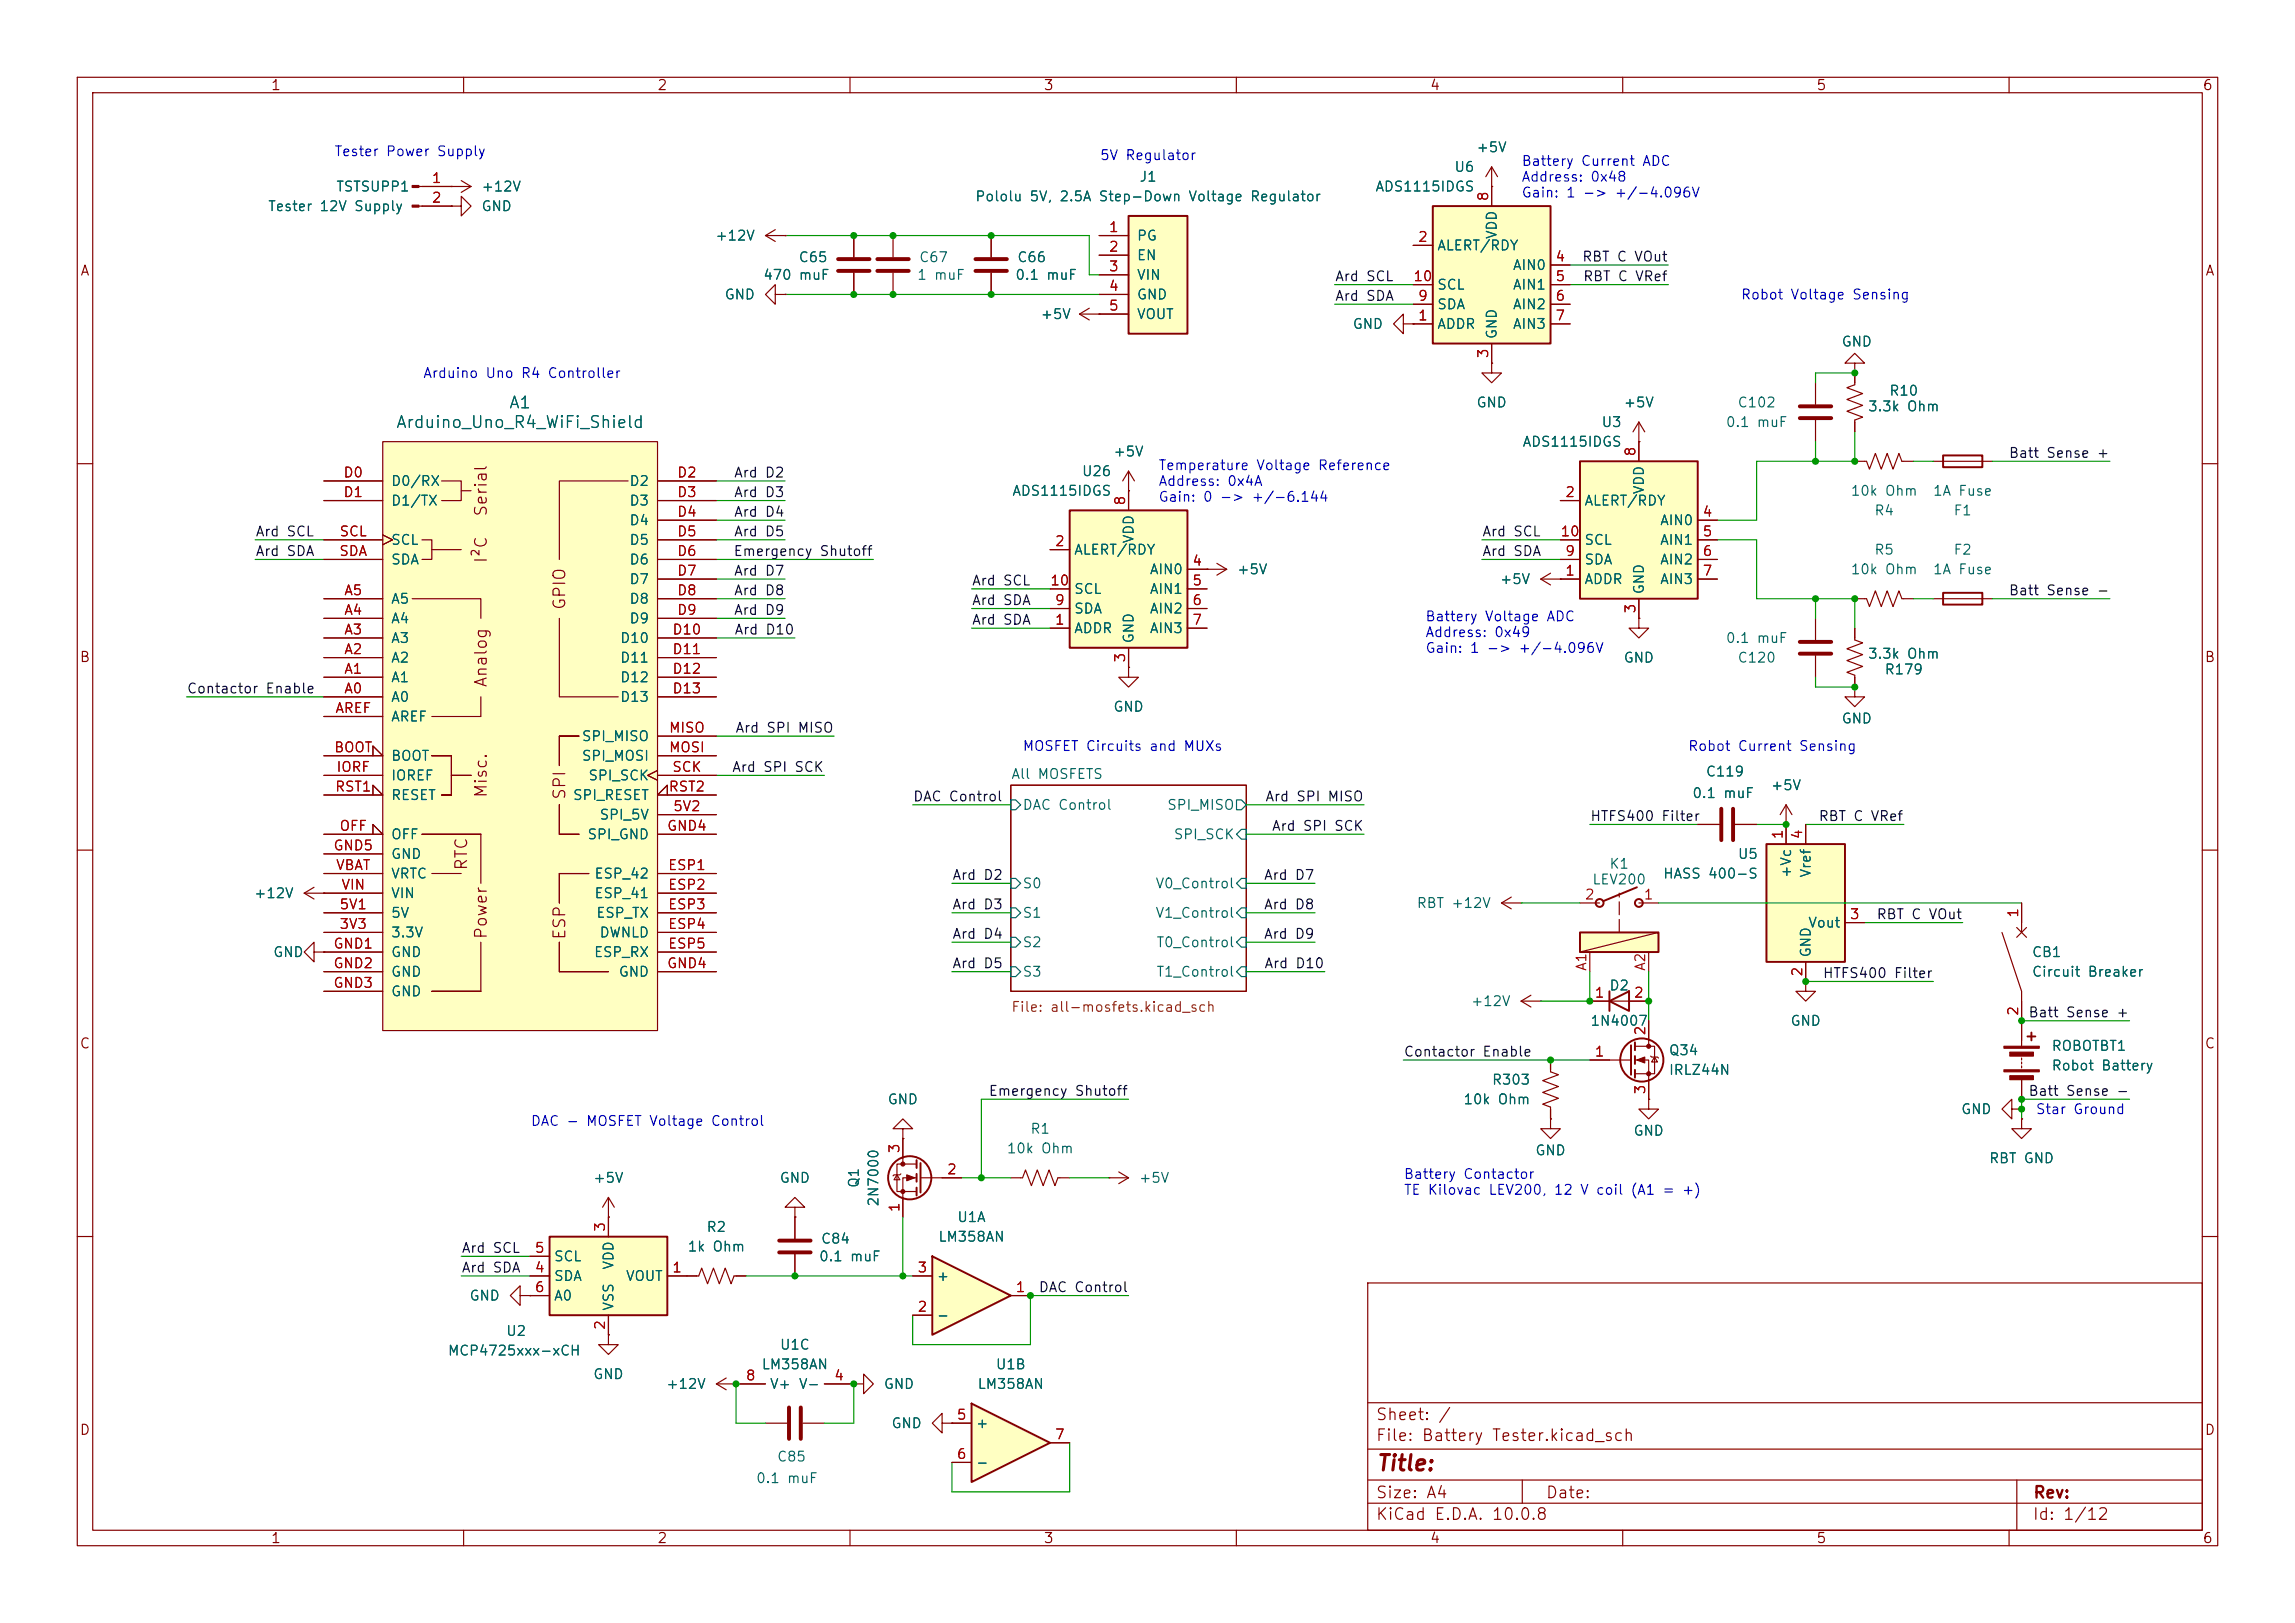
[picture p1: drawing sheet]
<svg xmlns="http://www.w3.org/2000/svg" width="297mm" height="210mm" viewBox="0 0 297 210" stroke-linecap="round" stroke-linejoin="round" font-family="sans-serif">
<defs><g id="words">
<text font-size="2" fill="#840000" x="178" y="190.8">Title:</text>
<g font-size="1.5" fill="#006464">
<text x="65.8" y="53.2">A1</text>
<text x="51.2" y="55.8">Arduino_Uno_R4_WiFi_Shield</text>
</g>
<g font-size="1.5" fill="#840000">
<text x="63.4" y="67" transform="rotate(-90 63.4 67)">Serial</text>
<text x="63.4" y="73" transform="rotate(-90 63.4 73)">I²C</text>
<text x="73.5" y="79" transform="rotate(-90 73.5 79)">GPIO</text>
<text x="63.4" y="89.1" transform="rotate(-90 63.4 89.1)">Analog</text>
<text x="63.4" y="103.3" transform="rotate(-90 63.4 103.3)">Misc.</text>
<text x="73.5" y="103.6" transform="rotate(-90 73.5 103.6)">SPI</text>
<text x="60.8" y="112.7" transform="rotate(-90 60.8 112.7)">RTC</text>
<text x="63.4" y="121.6" transform="rotate(-90 63.4 121.6)">Power</text>
<text x="73.5" y="121.7" transform="rotate(-90 73.5 121.7)">ESP</text>
<text x="178" y="184.1">Sheet: /</text>
<text x="178" y="186.8">File: Battery Tester.kicad_sch</text>
<text x="178" y="197">KiCad E.D.A. 10.0.8</text>
<text x="178" y="194.2">Size: A4</text>
<text x="200" y="194.2">Date:</text>
<text x="263" y="197">Id: 1/12</text>
<text x="263" y="194.2">Rev:</text>
</g>
<g font-size="1.3" fill="#840000">
<text x="35" y="12">1</text>
<text x="85" y="12">2</text>
<text x="135" y="12">3</text>
<text x="185" y="12">4</text>
<text x="235" y="12">5</text>
<text x="285" y="12">6</text>
<text x="10.3" y="36">A</text>
<text x="285.3" y="36">A</text>
<text x="10.2" y="86">B</text>
<text x="285.2" y="86">B</text>
<text x="10.2" y="136">C</text>
<text x="285.2" y="136">C</text>
<text x="10.2" y="186">D</text>
<text x="285.2" y="186">D</text>
<text x="35" y="200">1</text>
<text x="85" y="200">2</text>
<text x="135" y="200">3</text>
<text x="185" y="200">4</text>
<text x="235" y="200">5</text>
<text x="285" y="200">6</text>
</g>
<g font-size="1.3" fill="#0000c2">
<text x="43.2" y="20.5">Tester Power Supply</text>
<text x="142.3" y="21">5V Regulator</text>
<text x="196.8" y="21.8">Battery Current ADC</text>
<text x="196.8" y="23.8">Address: 0x48</text>
<text x="196.8" y="25.9">Gain: 1 -&gt; +/-4.096V</text>
<text x="225.2" y="39.1">Robot Voltage Sensing</text>
<text x="54.7" y="49.2">Arduino Uno R4 Controller</text>
<text x="149.8" y="61.2">Temperature Voltage Reference</text>
<text x="149.8" y="63.2">Address: 0x4A</text>
<text x="149.8" y="65.2">Gain: 0 -&gt; +/-6.144</text>
<text x="184.4" y="80.7">Battery Voltage ADC</text>
<text x="184.4" y="82.8">Address: 0x49</text>
<text x="184.4" y="84.8">Gain: 1 -&gt; +/-4.096V</text>
<text x="132.2" y="97.5">MOSFET Circuits and MUXs</text>
<text x="218.4" y="97.5">Robot Current Sensing</text>
<text x="68.6" y="146">DAC - MOSFET Voltage Control</text>
<text x="263.4" y="144.5">Star Ground</text>
<text x="181.6" y="152.9">Battery Contactor</text>
<text x="181.6" y="154.9">TE Kilovac LEV200, 12 V coil (A1 = +)</text>
</g>
<g font-size="1.3" fill="#a90000">
<text x="55.8" y="24">1</text>
<text x="55.8" y="26.5">2</text>
<text x="192.9" y="26.1" transform="rotate(-90 192.9 26.1)">8</text>
<text x="143.4" y="30.3">1</text>
<text x="143.4" y="32.9">2</text>
<text x="143.4" y="35.4">3</text>
<text x="183.4" y="31.6">2</text>
<text x="201.2" y="34.2">4</text>
<text x="143.4" y="38">4</text>
<text x="143.4" y="40.5">5</text>
<text x="182.8" y="36.7">10</text>
<text x="183.4" y="41.8">1</text>
<text x="183.4" y="39.2">9</text>
<text x="201.2" y="36.7">5</text>
<text x="201.2" y="39.2">6</text>
<text x="201.2" y="41.8">7</text>
<text x="192.9" y="46.5" transform="rotate(-90 192.9 46.5)">3</text>
<text x="212" y="59.2" transform="rotate(-90 212 59.2)">8</text>
<text x="44.4" y="62.1">D0</text>
<text x="44.4" y="64.6">D1</text>
<text x="87.5" y="62.1">D2</text>
<text x="87.5" y="64.6">D3</text>
<text x="145.9" y="65.5" transform="rotate(-90 145.9 65.5)">8</text>
<text x="202.5" y="64.6">2</text>
<text x="43.8" y="69.7">SCL</text>
<text x="87.5" y="67.2">D4</text>
<text x="87.5" y="69.7">D5</text>
<text x="136.4" y="71">2</text>
<text x="201.9" y="69.7">10</text>
<text x="220.2" y="67.2">4</text>
<text x="220.2" y="69.7">5</text>
<text x="43.8" y="72.3">SDA</text>
<text x="44.4" y="77.3">A5</text>
<text x="87.5" y="72.3">D6</text>
<text x="87.5" y="74.8">D7</text>
<text x="87.5" y="77.3">D8</text>
<text x="135.8" y="76.1">10</text>
<text x="154.2" y="73.5">4</text>
<text x="154.2" y="76.1">5</text>
<text x="202.5" y="74.8">1</text>
<text x="202.5" y="72.3">9</text>
<text x="220.2" y="72.3">6</text>
<text x="220.2" y="74.8">7</text>
<text x="44.4" y="82.4">A3</text>
<text x="44.4" y="79.9">A4</text>
<text x="86.9" y="82.4">D10</text>
<text x="87.5" y="79.9">D9</text>
<text x="136.4" y="81.1">1</text>
<text x="136.4" y="78.6">9</text>
<text x="154.2" y="78.6">6</text>
<text x="154.2" y="81.1">7</text>
<text x="212" y="79.5" transform="rotate(-90 212 79.5)">3</text>
<text x="44.4" y="87.5">A1</text>
<text x="44.4" y="85">A2</text>
<text x="86.9" y="85">D11</text>
<text x="86.9" y="87.5">D12</text>
<text x="145.9" y="85.8" transform="rotate(-90 145.9 85.8)">3</text>
<text x="43.3" y="92.6">AREF</text>
<text x="44.4" y="90">A0</text>
<text x="86.5" y="95.1">MISO</text>
<text x="86.9" y="90">D13</text>
<text x="43.1" y="97.7">BOOT</text>
<text x="43.4" y="100.2">IORF</text>
<text x="86.5" y="97.7">MOSI</text>
<text x="86.9" y="100.2">SCK</text>
<text x="43.3" y="102.7">RST1</text>
<text x="43.8" y="107.8">OFF</text>
<text x="86.2" y="107.8">GND4</text>
<text x="86.4" y="102.7">RST2</text>
<text x="87" y="105.3">5V2</text>
<text x="43.1" y="110.4">GND5</text>
<text x="43.4" y="112.9">VBAT</text>
<text x="86.4" y="112.9">ESP1</text>
<text x="231" y="108.7" transform="rotate(-90 231 108.7)">1</text>
<text x="233.5" y="108.7" transform="rotate(-90 233.5 108.7)">4</text>
<text x="43.8" y="118">5V1</text>
<text x="44.1" y="115.4">VIN</text>
<text x="86.4" y="115.4">ESP2</text>
<text x="86.4" y="118">ESP3</text>
<text x="205" y="116.7">2</text>
<text x="212.6" y="116.7">1</text>
<text x="239.3" y="119.2">3</text>
<text x="261.5" y="118.8" transform="rotate(-90 261.5 118.8)">1</text>
<text x="43.1" y="123.1">GND1</text>
<text x="43.1" y="125.6">GND2</text>
<text x="43.8" y="120.5">3V3</text>
<text x="86.2" y="125.6">GND4</text>
<text x="86.4" y="120.5">ESP4</text>
<text x="86.4" y="123.1">ESP5</text>
<text x="205.6" y="125.7" transform="rotate(-90 205.6 125.7)">A1</text>
<text x="213.2" y="125.7" transform="rotate(-90 213.2 125.7)">A2</text>
<text x="43.1" y="128.1">GND3</text>
<text x="206.3" y="129.4">1</text>
<text x="211.4" y="129.4">2</text>
<text x="233.5" y="126.5" transform="rotate(-90 233.5 126.5)">2</text>
<text x="261.5" y="131.5" transform="rotate(-90 261.5 131.5)">2</text>
<text x="206.3" y="137">1</text>
<text x="213.2" y="134.1" transform="rotate(-90 213.2 134.1)">2</text>
<text x="213.2" y="141.7" transform="rotate(-90 213.2 141.7)">3</text>
<text x="116.7" y="149.3" transform="rotate(-90 116.7 149.3)">3</text>
<text x="122.5" y="152.3">2</text>
<text x="78.6" y="159.5" transform="rotate(-90 78.6 159.5)">3</text>
<text x="116.7" y="156.9" transform="rotate(-90 116.7 156.9)">1</text>
<text x="69.1" y="165">4</text>
<text x="69.1" y="162.4">5</text>
<text x="69.1" y="167.5">6</text>
<text x="86.9" y="165">1</text>
<text x="118.6" y="165">3</text>
<text x="131.3" y="167.5">1</text>
<text x="78.6" y="172.2" transform="rotate(-90 78.6 172.2)">2</text>
<text x="118.6" y="170">2</text>
<text x="96.4" y="178.9">8</text>
<text x="107.9" y="178.9">4</text>
<text x="123.7" y="184">5</text>
<text x="123.7" y="189.1">6</text>
<text x="136.4" y="186.6">7</text>
</g>
<g font-size="1.3" fill="#006464">
<text x="147.4" y="23.8">J1</text>
<text x="188.1" y="22.6">U6</text>
<text x="191" y="20">+5V</text>
<text x="34.6" y="27.6">Tester 12V Supply</text>
<text x="43.4" y="25.1">TSTSUPP1</text>
<text x="62.2" y="27.6">GND</text>
<text x="62.2" y="25.1">+12V</text>
<text x="126.1" y="26.4">Pololu 5V, 2.5A Step-Down Voltage Regulator</text>
<text x="177.9" y="25.1">ADS1115IDGS</text>
<text x="92.5" y="31.4">+12V</text>
<text x="103.3" y="34.2">C65</text>
<text x="118.9" y="34.2">C67</text>
<text x="131.6" y="34.2">C66</text>
<text x="147" y="31.4">PG</text>
<text x="147" y="34">EN</text>
<text x="185.9" y="32.7">ALERT/RDY</text>
<text x="194" y="31" transform="rotate(-90 194 31)">VDD</text>
<text x="195.7" y="35.3">AIN0</text>
<text x="93.7" y="39.1">GND</text>
<text x="98.7" y="36.5">470 muF</text>
<text x="118.6" y="36.5">1 muF</text>
<text x="131.3" y="36.5">0.1 muF</text>
<text x="134.6" y="41.6">+5V</text>
<text x="147" y="36.5">VIN</text>
<text x="147" y="39.1">GND</text>
<text x="147" y="41.6">VOUT</text>
<text x="185.9" y="40.3">SDA</text>
<text x="185.9" y="37.8">SCL</text>
<text x="195.7" y="37.8">AIN1</text>
<text x="195.7" y="40.3">AIN2</text>
<text x="175" y="42.9">GND</text>
<text x="185.9" y="42.9">ADDR</text>
<text x="194" y="44" transform="rotate(-90 194 44)">GND</text>
<text x="195.7" y="42.9">AIN3</text>
<text x="238.2" y="45.2">GND</text>
<text x="191" y="53">GND</text>
<text x="210" y="53">+5V</text>
<text x="224.8" y="53">C102</text>
<text x="241.7" y="53.5">3.3k Ohm</text>
<text x="244.4" y="51.5">R10</text>
<text x="144" y="59.4">+5V</text>
<text x="196.9" y="58.1">ADS1115IDGS</text>
<text x="207.2" y="55.6">U3</text>
<text x="223.3" y="55.6">0.1 muF</text>
<text x="50.5" y="63.2">D0/RX</text>
<text x="50.5" y="65.7">D1/TX</text>
<text x="81.4" y="63.2">D2</text>
<text x="81.4" y="65.7">D3</text>
<text x="130.9" y="64.5">ADS1115IDGS</text>
<text x="139.9" y="61.9">U26</text>
<text x="205" y="65.7">ALERT/RDY</text>
<text x="213.1" y="64.1" transform="rotate(-90 213.1 64.1)">VDD</text>
<text x="239.4" y="64.5">10k Ohm</text>
<text x="250.1" y="64.5">1A Fuse</text>
<text x="50.5" y="70.8">SCL</text>
<text x="81.4" y="68.3">D4</text>
<text x="81.4" y="70.8">D5</text>
<text x="147" y="70.4" transform="rotate(-90 147 70.4)">VDD</text>
<text x="205" y="70.8">SCL</text>
<text x="214.7" y="68.3">AIN0</text>
<text x="214.7" y="70.8">AIN1</text>
<text x="242.5" y="67">R4</text>
<text x="252.7" y="67">F1</text>
<text x="50.5" y="73.4">SDA</text>
<text x="81.4" y="73.4">D6</text>
<text x="81.4" y="75.9">D7</text>
<text x="138.9" y="72.1">ALERT/RDY</text>
<text x="138.9" y="77.2">SCL</text>
<text x="148.7" y="74.6">AIN0</text>
<text x="148.7" y="77.2">AIN1</text>
<text x="160" y="74.6">+5V</text>
<text x="194" y="75.9">+5V</text>
<text x="205" y="75.9">ADDR</text>
<text x="205" y="73.4">SDA</text>
<text x="213.1" y="77" transform="rotate(-90 213.1 77)">GND</text>
<text x="214.7" y="73.4">AIN2</text>
<text x="214.7" y="75.9">AIN3</text>
<text x="239.4" y="74.6">10k Ohm</text>
<text x="242.5" y="72.1">R5</text>
<text x="250.1" y="74.6">1A Fuse</text>
<text x="252.7" y="72.1">F2</text>
<text x="50.5" y="83.5">A3</text>
<text x="50.5" y="81">A4</text>
<text x="50.5" y="78.4">A5</text>
<text x="80.2" y="83.5">D10</text>
<text x="81.4" y="78.4">D8</text>
<text x="81.4" y="81">D9</text>
<text x="138.9" y="82.2">ADDR</text>
<text x="138.9" y="79.7">SDA</text>
<text x="147" y="83.3" transform="rotate(-90 147 83.3)">GND</text>
<text x="148.7" y="79.7">AIN2</text>
<text x="148.7" y="82.2">AIN3</text>
<text x="223.3" y="83.5">0.1 muF</text>
<text x="50.5" y="88.6">A1</text>
<text x="50.5" y="86.1">A2</text>
<text x="80.2" y="86.1">D11</text>
<text x="80.2" y="88.6">D12</text>
<text x="210" y="86.1">GND</text>
<text x="224.8" y="86.1">C120</text>
<text x="241.7" y="85.5">3.3k Ohm</text>
<text x="243.8" y="87.6">R179</text>
<text x="50.5" y="91.1">A0</text>
<text x="50.5" y="93.7">AREF</text>
<text x="80.2" y="91.1">D13</text>
<text x="144" y="92.4">GND</text>
<text x="238.2" y="93.9">GND</text>
<text x="50.5" y="98.8">BOOT</text>
<text x="50.5" y="101.3">IOREF</text>
<text x="75.2" y="96.2">SPI_MISO</text>
<text x="75.2" y="98.8">SPI_MOSI</text>
<text x="76" y="101.3">SPI_SCK</text>
<text x="130.8" y="101.1">All MOSFETS</text>
<text x="220.7" y="100.8">C119</text>
<text x="50.5" y="103.8">RESET</text>
<text x="74" y="103.8">SPI_RESET</text>
<text x="77.5" y="106.4">SPI_5V</text>
<text x="132.2" y="105.1">DAC Control</text>
<text x="151" y="105.1">SPI_MISO</text>
<text x="218.9" y="103.6">0.1 muF</text>
<text x="229.1" y="102.6">+5V</text>
<text x="50.5" y="111.5">GND</text>
<text x="50.5" y="108.9">OFF</text>
<text x="50.5" y="114">VRTC</text>
<text x="75.9" y="108.9">SPI_GND</text>
<text x="76.8" y="114">ESP_42</text>
<text x="151.8" y="108.9">SPI_SCK</text>
<text x="208.2" y="112.7">K1</text>
<text x="215.1" y="114">HASS 400-S</text>
<text x="224.8" y="111.5">U5</text>
<text x="232.1" y="113.7" transform="rotate(-90 232.1 113.7)">+Vc</text>
<text x="234.6" y="113.6" transform="rotate(-90 234.6 113.6)">Vref</text>
<text x="32.8" y="116.5">+12V</text>
<text x="50.5" y="119.1">5V</text>
<text x="50.5" y="116.5">VIN</text>
<text x="76.8" y="116.5">ESP_41</text>
<text x="77.1" y="119.1">ESP_TX</text>
<text x="132.2" y="115.3">S0</text>
<text x="132.2" y="119.1">S1</text>
<text x="149.4" y="115.3">V0_Control</text>
<text x="149.4" y="119.1">V1_Control</text>
<text x="183.2" y="117.8">RBT +12V</text>
<text x="206" y="114.8">LEV200</text>
<text x="35.3" y="124.2">GND</text>
<text x="50.5" y="121.6">3.3V</text>
<text x="50.5" y="124.2">GND</text>
<text x="76.8" y="124.2">ESP_RX</text>
<text x="77.5" y="121.6">DWNLD</text>
<text x="132.2" y="122.9">S2</text>
<text x="149.6" y="122.9">T0_Control</text>
<text x="233.9" y="120.3">Vout</text>
<text x="234.6" y="124" transform="rotate(-90 234.6 124)">GND</text>
<text x="262.9" y="124.2">CB1</text>
<text x="50.5" y="126.7">GND</text>
<text x="50.5" y="129.2">GND</text>
<text x="80" y="126.7">GND</text>
<text x="132.2" y="126.7">S3</text>
<text x="149.6" y="126.7">T1_Control</text>
<text x="190.3" y="130.5">+12V</text>
<text x="208.2" y="128.5">D2</text>
<text x="262.9" y="126.7">Circuit Breaker</text>
<text x="205.7" y="133">1N4007</text>
<text x="215.9" y="136.9">Q34</text>
<text x="231.6" y="133">GND</text>
<text x="265.4" y="136.3">ROBOTBT1</text>
<text x="114.8" y="143.2">GND</text>
<text x="189.3" y="143.2">10k Ohm</text>
<text x="193" y="140.7">R303</text>
<text x="215.9" y="139.4">IRLZ44N</text>
<text x="265.4" y="138.8">Robot Battery</text>
<text x="130.2" y="149.6">10k Ohm</text>
<text x="133.3" y="147">R1</text>
<text x="198.6" y="149.8">GND</text>
<text x="211.3" y="147.3">GND</text>
<text x="253.7" y="144.5">GND</text>
<text x="76.7" y="153.4">+5V</text>
<text x="100.8" y="153.4">GND</text>
<text x="111.5" y="153.8" transform="rotate(-90 111.5 153.8)">Q1</text>
<text x="147.3" y="153.4">+5V</text>
<text x="257.3" y="150.8">RBT GND</text>
<text x="91.3" y="159.7">R2</text>
<text x="106.2" y="161.2">C84</text>
<text x="114" y="156.2" transform="rotate(-90 114 156.2)">2N7000</text>
<text x="121.3" y="161">LM358AN</text>
<text x="123.8" y="158.4">U1A</text>
<text x="71.6" y="166.1">SDA</text>
<text x="71.6" y="163.5">SCL</text>
<text x="79.7" y="164.4" transform="rotate(-90 79.7 164.4)">VDD</text>
<text x="80.9" y="166.1">VOUT</text>
<text x="88.9" y="162.3">1k Ohm</text>
<text x="105.9" y="163.5">0.1 muF</text>
<text x="121.1" y="166.1">+</text>
<text x="60.7" y="168.6">GND</text>
<text x="65.4" y="173.2">U2</text>
<text x="71.6" y="168.6">A0</text>
<text x="79.7" y="169.7" transform="rotate(-90 79.7 169.7)">VSS</text>
<text x="121.1" y="171.1">-</text>
<text x="57.9" y="175.7">MCP4725xxx-xCH</text>
<text x="76.7" y="178.8">GND</text>
<text x="98.5" y="177.5">LM358AN</text>
<text x="100.8" y="175">U1C</text>
<text x="128.8" y="177.5">U1B</text>
<text x="86.1" y="180">+12V</text>
<text x="99.5" y="180">V+ V-</text>
<text x="114.3" y="180">GND</text>
<text x="115.3" y="185.1">GND</text>
<text x="126.2" y="185.1">+</text>
<text x="126.4" y="180">LM358AN</text>
<text x="100.5" y="189.4">C85</text>
<text x="126.2" y="190.2">-</text>
<text x="97.8" y="192.2">0.1 muF</text>
</g>
<g font-size="1.3" fill="#0f0f0f">
<text x="204.7" y="34.2">RBT C VOut</text>
<text x="172.7" y="39.2">Ard SDA</text>
<text x="172.7" y="36.7">Ard SCL</text>
<text x="204.8" y="36.7">RBT C VRef</text>
<text x="259.9" y="59.6">Batt Sense +</text>
<text x="94.9" y="62.1">Ard D2</text>
<text x="94.9" y="64.6">Ard D3</text>
<text x="33" y="69.7">Ard SCL</text>
<text x="94.9" y="69.7">Ard D5</text>
<text x="94.9" y="67.2">Ard D4</text>
<text x="191.7" y="69.7">Ard SCL</text>
<text x="33" y="72.3">Ard SDA</text>
<text x="94.8" y="72.3">Emergency Shutoff</text>
<text x="94.9" y="74.8">Ard D7</text>
<text x="94.9" y="77.3">Ard D8</text>
<text x="125.7" y="76.1">Ard SCL</text>
<text x="191.7" y="72.3">Ard SDA</text>
<text x="259.9" y="77.3">Batt Sense -</text>
<text x="94.9" y="79.9">Ard D9</text>
<text x="95" y="82.4">Ard D10</text>
<text x="125.7" y="78.6">Ard SDA</text>
<text x="125.7" y="81.2">Ard SDA</text>
<text x="24.1" y="90">Contactor Enable</text>
<text x="95.1" y="95.1">Ard SPI MISO</text>
<text x="94.7" y="100.2">Ard SPI SCK</text>
<text x="118.1" y="104">DAC Control</text>
<text x="163.7" y="104">Ard SPI MISO</text>
<text x="164.5" y="107.8">Ard SPI SCK</text>
<text x="205.7" y="106.6">HTFS400 Filter</text>
<text x="235.3" y="106.6">RBT C VRef</text>
<text x="123.2" y="118">Ard D3</text>
<text x="123.2" y="114.2">Ard D2</text>
<text x="163.5" y="118">Ard D8</text>
<text x="163.5" y="114.2">Ard D7</text>
<text x="242.8" y="119.3">RBT C VOut</text>
<text x="123.2" y="121.8">Ard D4</text>
<text x="123.2" y="125.6">Ard D5</text>
<text x="163.5" y="121.8">Ard D9</text>
<text x="163.5" y="125.6">Ard D10</text>
<text x="235.8" y="126.9">HTFS400 Filter</text>
<text x="262.4" y="132">Batt Sense +</text>
<text x="181.6" y="137">Contactor Enable</text>
<text x="127.9" y="142.1">Emergency Shutoff</text>
<text x="262.4" y="142.1">Batt Sense -</text>
<text x="59.7" y="165">Ard SDA</text>
<text x="59.7" y="162.4">Ard SCL</text>
<text x="134.3" y="167.5">DAC Control</text>
</g>
<text font-size="1.3" fill="#725600" x="130.8" y="131.2">File: all-mosfets.kicad_sch</text>
</g></defs>
<g fill="none" stroke="#840000" stroke-width=".15">
<path d="M10 10h277v190h-277zM12 12h273v186h-273zM60 10v2M110 10v2M160 10v2M210 10v2M260 10v2M193 47v1.3h1.3l-1.3 1.2-1.2-1.2h1.2M193 47h.1M212.1 57.2h.1M212.1 54.6l-.8 1.3M212.1 54.6l.8 1.3"/>
<path d="M212.1 54.6v2.6M10 60h2M285 60h2M146 86.4v1.2h1.3l-1.3 1.3-1.2-1.3h1.2M146 86.4h.1M212.1 80v1.3h1.3l-1.3 1.3-1.3-1.3h1.3M212.1 80h.1M10 110h2M130.8 101.6h30.5v26.7h-30.5zM285 110h2M10 160h2M67.3 167.6v-1.2l-1.3 1.2 1.3 1.3v-1.3h1.3"/>
<path d="M68.6 167.6h.1M177 166h108v32h-108zM285 160h2M60 198v2M110 198v2M160 198v2M177 194.5h108M177 191.5h108M177 187.5h108M177 181.5h108M197 191.5v3M210 198v2"/>
<path d="M260 198v2M261 191.5v6.5"/>
</g>
<path d="M130.8 103.5h.6l.7 .6-.7 .7h-.6zM130.8 113.7h.6l.7 .6-.7 .6h-.6zM130.8 117.5h.6l.7 .6-.7 .6h-.6zM160 103.5h.7l.6 .6-.6 .7h-.7zM160.7 107.3h.6v1.3h-.6l-.7-.6zM160.7 113.7h.6v1.2h-.6l-.7-.6zM160.7 117.5h.6v1.2h-.6l-.7-.6zM130.8 121.3h.6l.7 .6-.7 .7h-.6zM130.8 125.1h.6l.7 .6-.7 .7h-.6zM160.7 121.3h.6v1.3h-.6l-.7-.7zM160.7 125.1h.6v1.3h-.6l-.7-.7z" fill="none" stroke="#006464" stroke-width=".15"/>
<path d="M185.4 26.7h15.3v17.8h-15.3z" fill="#ffffc2"/>
<path d="M185.4 26.7h15.3v17.8h-15.3z" fill="none" stroke="#840000" stroke-width=".25"/>
<path d="M182.9 31.8h2.5M182.9 36.8h2.5M182.9 39.4h2.5M193 24.1v2.6M200.7 34.3h2.5M200.7 36.8h2.5M200.7 39.4h2.5M182.9 41.9h2.5M193 44.5v2.5M200.7 41.9h2.5" fill="none" stroke="#840000" stroke-width=".15"/>
<path d="M204.5 59.7h15.2v17.8h-15.2z" fill="#ffffc2"/>
<path d="M204.5 59.7h15.2v17.8h-15.2z" fill="none" stroke="#840000" stroke-width=".25"/>
<g fill="none" stroke="#840000" stroke-width=".15">
<path d="M212.1 57.2v2.5M199.4 74.9h5.1M199.4 74.9l1.3 .8M200.7 74.2l-1.3 .7M201.9 74.9h.1M201.9 64.8h2.6M201.9 69.9h2.6M201.9 72.4h2.6M212.1 77.5v2.5M219.7 74.9h2.5M219.7 67.3h2.5M219.7 69.9h2.5"/>
<path d="M219.7 72.4h2.5M110.5 179.1h1.3v-1.3l1.2 1.3-1.2 1.2v-1.2M110.5 179.1h.1M121.9 184.2v-1.3l-1.3 1.3 1.3 1.2v-1.2h1.3M123.2 184.2h.1"/>
</g>
<path d="M125.7 181.6l10.2 5.1-10.2 5.1z" fill="#ffffc2"/>
<path d="M125.7 181.6l10.2 5.1-10.2 5.1z" fill="none" stroke="#840000" stroke-width=".25"/>
<g fill="none" stroke="#840000" stroke-width=".15">
<path d="M54.2 24.1h6.8M54.2 26.7h4.2M58.4 26.7h1.3v-1.3l1.3 1.3-1.3 1.2v-1.2M58.4 26.7h.1M58.4 24.1h.1M59.7 23.4l1.3 .7M61 24.1l-1.3 .8M99.1 30.5l1.2 .7M99.1 30.5h2.5M100.3 38.1v-1.3l-1.2 1.3 1.2 1.3v-1.3h1.3M100.3 29.7l-1.2 .8M101.6 38.1h.1"/>
<path d="M101.6 30.5h.1M110.5 30.5v2.8M110.5 35.3v2.8M115.6 30.5v2.8M115.6 35.3v2.8M128.3 30.5v2.8M128.3 35.3v2.8M141 39.9l-1.3 .7M139.7 40.6l1.3 .8M139.7 40.6h2.5M142.2 40.6h.1M234.9 49.5v2.8"/>
<path d="M234.9 54.4v2.8M240 48.3v1.5l-1 .4 2 .7-2 .8 2 .8-2 .7 2 .8-1 .4v1.5M240 47h1.3l-1.3-1.3-1.2 1.3h1.2v1.3M240 48.3h.1M146 63.5h.1M146 61l-.7 1.2M146 61l.8 1.2M146 61v2.5M78.7 157.5h.1M78.7 154.9l-.7 1.3M78.7 154.9l.8 1.3M78.7 154.9v2.6"/>
<path d="M130.8 152.4h1.5l.4-1 .8 2 .7-2 .8 2 .8-2 .7 2 .4-1h1.5M78.7 172.7v1.3h1.3l-1.3 1.3-1.2-1.3h1.2M78.7 172.7h.1M88.9 165.1h1.5l.4-1 .8 2 .7-2 .8 2 .8-2 .7 2 .4-1h1.5M92.7 179.1h6.4M92.7 179.1l1.3 .7M94 178.3l-1.3 .8M95.2 179.1h.1M106.7 179.1h3.8M99.1 184.2h2.8M103.9 184.2h2.8M123.2 184.2h2.5"/>
<path d="M123.2 189.2h2.5M135.9 186.7h2.5"/>
</g>
<path d="M108.5 33.5h4M108.5 35.1h4M113.5 33.5h4.1M113.5 35.1h4.1M126.2 33.5h4.1M126.2 35.1h4.1M232.9 52.6h4.1M232.9 54.1h4.1M102.1 182.1v4.1M103.6 182.1v4.1" fill="none" stroke="#840000" stroke-width=".51"/>
<g fill="#840000" stroke="#840000" stroke-width=".15">
<path d="M53.3 24h.9v.3h-.9z"/>
<path d="M53.3 26.5h.9v.3h-.9z"/>
</g>
<path d="M71.1 160h15.3v10.2h-15.3z" fill="#ffffc2"/>
<g fill="none" stroke="#840000" stroke-width=".25">
<path d="M118.6 150.1v1M118.6 151.9v1M118.6 153.7v1M119.1 150.5v3.8M71.1 160h15.3v10.2h-15.3z"/>
<circle cx="117.7" cy="152.4" r="2.79"/>
</g>
<g fill="none" stroke="#840000" stroke-width=".15">
<path d="M78.7 157.5v2.5M102.9 156.2h-1.3l1.3-1.3 1.2 1.3h-1.2v1.3M102.9 157.5h.1M102.9 157.5v2.8M116.1 152l.4 .7h-.8zM116.6 151.9l-.1 .1h-.8l-.1 .1M116.8 146.1h-1.2l1.2-1.3 1.3 1.3h-1.3v1.2M116.8 147.3h.1M116.8 147.3v3.3M118.6 150.6h-2.5v3.6h2.5M118.6 152.4h-1.8v5.1M119.1 152.4h5.4"/>
<path d="M68.6 165.1h2.5M68.6 162.6h2.5M68.6 167.6h2.5M78.7 170.2v2.5M86.4 165.1h2.5M102.9 162.3v2.8"/>
</g>
<g fill="#840000" stroke="#840000" stroke-width=".15">
<path d="M117.3 152l1.1 .4-1.1 .4z"/>
<circle cx="116.8" cy="150.6" r=".25"/>
<circle cx="116.8" cy="154.2" r=".25"/>
</g>
<path d="M100.8 160.5h4.1M100.8 162.1h4.1" fill="none" stroke="#840000" stroke-width=".51"/>
<path d="M138.4 66h15.3v17.8h-15.3z" fill="#ffffc2"/>
<path d="M138.4 66h15.3v17.8h-15.3z" fill="none" stroke="#840000" stroke-width=".25"/>
<g fill="none" stroke="#840000" stroke-width=".15">
<path d="M135.9 71.1h2.5M135.9 76.2h2.5M135.9 78.7h2.5M146 63.5v2.5M153.7 73.7h2.5M153.7 76.2h2.5M153.7 78.7h2.5M135.9 81.3h2.5M146 83.8v2.6M153.7 81.3h2.5M143.5 152.4h.1M143.5 152.4h2.5"/>
<path d="M144.8 151.6l1.2 .8M146 152.4l-1.2 .8"/>
</g>
<path d="M120.6 162.6l10.2 5-10.2 5.1z" fill="#ffffc2"/>
<path d="M120.6 162.6l10.2 5-10.2 5.1z" fill="none" stroke="#840000" stroke-width=".25"/>
<path d="M156.2 73.7h.1M156.2 73.7h2.5M157.5 72.9l1.2 .8M158.7 73.7l-1.2 .7M118.1 170.2h2.5M118.1 165.1h2.5M130.8 167.6h2.5" fill="none" stroke="#840000" stroke-width=".15"/>
<path d="M204.5 120.7h10.1v2.5h-10.1z" fill="#ffffc2"/>
<g fill="none" stroke="#840000" stroke-width=".25">
<path d="M211.8 114.8l-4.3 1.8M204.5 120.7h10.1v2.5h-10.1zM208.3 129.5l2.5-1.2v2.5zM208.3 128.3v2.5M211.1 135.3v3.8M211.6 134.9v1M211.6 136.7v1M211.6 138.4v1"/>
<circle cx="207" cy="116.8" r=".51"/>
<circle cx="212.1" cy="116.8" r=".51"/>
<circle cx="212.5" cy="137.2" r="2.79"/>
</g>
<g fill="none" stroke="#840000" stroke-width=".15">
<path d="M194.3 116.8h2.5M194.3 116.8l1.3 .8M195.6 116.1l-1.3 .7M196.8 116.8h.1M204.5 116.8h2.5M212.1 116.8h2.5M40.6 123.2v-1.3l-1.2 1.3 1.2 1.3v-1.3h1.3M41.9 123.2h.1M196.8 129.5h2.6M196.8 129.5l1.3 .8M198.1 128.8l-1.3 .7M199.4 129.5h.1"/>
<path d="M200.7 137.2v1.5l1 .4-2.1 .7 2.1 .8-2.1 .8 2.1 .7-2.1 .8 1.1 .4v1.5M205.7 123.2v2.5M205.7 129.5h7.7M205.7 137.2h5.4M211.6 135.4h2.5v3.5h-2.5M211.6 137.2h1.8v5M213.4 123.2v2.5M213.4 132.1v3.3M213.6 136.7l.1 .1h.8l.1 .1M214.1 136.8l.4 .6h-.8zM214.6 120.7l-10.1 2.5M200.7 144.8v1.3h1.2l-1.2 1.2-1.3-1.2h1.3"/>
<path d="M200.7 144.8h.1M213.4 142.2v1.3h1.2l-1.2 1.3-1.3-1.3h1.3M213.4 142.2h.1"/>
</g>
<path d="M209.5 120.7v-5.1" fill="none" stroke="#840000" stroke-width=".15" stroke-dasharray="1.7 .6"/>
<g fill="#840000" stroke="#840000" stroke-width=".15">
<path d="M211.8 137.2l1.1-.4v.7z"/>
<circle cx="213.4" cy="135.4" r=".25"/>
<circle cx="213.4" cy="138.9" r=".25"/>
</g>
<path d="M228.6 109.2h10.2v15.3h-10.2z" fill="#ffffc2"/>
<path d="M251.5 58.9h5v1.6h-5zM251.5 76.7h5v1.5h-5zM228.6 109.2h10.2v15.3h-10.2z" fill="none" stroke="#840000" stroke-width=".25"/>
<path d="M250.2 59.7h7.6M250.2 77.5h7.6M231.1 106.7v2.5M233.7 106.7v2.5M238.8 119.4h2.5M233.7 124.5v2.5" fill="none" stroke="#840000" stroke-width=".15"/>
<path d="M49.5 57.2h35.6v76.2h-35.6z" fill="#ffffc2"/>
<g fill="none" stroke="#840000" stroke-width=".15">
<path d="M193 24.1h.1M193 21.6l-.7 1.3M193 21.6l.8 1.3M193 21.6v2.5M49.5 57.2h35.6v76.2h-35.6zM181.6 41.9v-1.3l-1.3 1.3 1.3 1.3v-1.3h1.3M182.9 41.9h.1M240 59.7h1.6l.3 1 .8-2 .8 2 .7-2 .8 2 .7-2 .4 1h1.5M41.9 77.5h7.6M41.9 62.2h7.6M41.9 64.8h7.6M41.9 69.9h7.6"/>
<path d="M41.9 72.4h7.6M49.5 69.2l1.3 .7-1.3 .6M53.3 77.5h8.9v2.5M54.6 69.9h1.3v2.5h-1.3M55.9 71.1h3.8M57.1 62.2h2.6v2.6h-2.6M59.7 63.5h1.3M81.3 62.2h-8.9v10.2M85.1 77.5h7.6M85.1 62.2h7.6M85.1 64.8h7.6M85.1 67.3h7.6"/>
<path d="M85.1 69.9h7.6M85.1 72.4h7.6M85.1 74.9h7.6M240 77.5h1.6l.3 1 .8-2 .8 2 .7-2 .8 2 .7-2 .4 1h1.5M41.9 97.8h7.6l-1.2-1.3v1.3M41.9 90.2h7.6M41.9 87.6h7.6M41.9 85.1h7.6M41.9 82.6h7.6M41.9 80h7.6M41.9 92.7h7.6M55.9 97.8h2.5z"/>
<path d="M58.4 97.8v5.1zM62.2 90.2v2.5h-6.3M72.4 80v10.2h7.6M72.4 95.3v3.8zM72.4 95.3h2.5zM85.1 99.7l-1.3 .6 1.3 .7M85.1 90.2h7.6M85.1 87.6h7.6M85.1 85.1h7.6M85.1 82.6h7.6M85.1 80h7.6M85.1 97.8h7.6"/>
<path d="M85.1 95.3h7.6M234.9 80v2.8M234.9 84.8v2.8M240 81.3v1.5l1 .4-2 .7 2 .8-2 .8 2 .7-2 .8 1 .4v1.5M240 88.9v1.3h-1.2l1.2 1.2 1.3-1.2h-1.3M240 88.9h.1M39.4 115.6h10.1M39.4 115.6l1.2 .7M40.6 114.8l-1.2 .8M41.9 108h7.6l-1.2-1.3v1.3M41.9 102.9h7.6l-1.2-1.3v1.3M41.9 115.6h.1"/>
<path d="M41.9 113h7.6M41.9 118.1h7.6M41.9 110.5h7.6M41.9 100.3h7.6M54.6 108h7.6zM55.9 113h3.8M57.1 102.9h1.3zM58.4 100.3h2.6zM62.2 108v6.3M72.4 104.1v3.9zM72.4 108h2.5zM72.4 113h3.8z"/>
<path d="M72.4 113v3.8zM85.1 113h7.6M85.1 118.1h7.6M85.1 105.4h7.6M85.1 115.6h7.6M85.1 108h7.6M85.1 100.3h7.6M86.4 102.9v-1.3l-1.3 1.3h7.6M41.9 120.7h7.6M41.9 123.2h7.6M41.9 125.7h7.6M41.9 128.3h7.6"/>
<path d="M55.9 128.3h6.3zM62.2 121.9v6.4M72.4 121.9v3.8zM72.4 125.7h6.3zM85.1 120.7h7.6M85.1 123.2h7.6M85.1 125.7h7.6"/>
</g>
<path d="M232.9 84.6h4.1M232.9 83.1h4.1" fill="none" stroke="#840000" stroke-width=".51"/>
<path d="M146 27.9h7.7v15.3h-7.7z" fill="#ffffc2"/>
<path d="M146 27.9h7.7v15.3h-7.7zM262.4 134.1h1M262.9 133.6v1" fill="none" stroke="#840000" stroke-width=".25"/>
<g fill="none" stroke="#840000" stroke-width=".15">
<path d="M54.6 24.1h3.8M54.6 26.7h3.8M58.4 26.7h.1M58.4 24.1h.1M101.6 38.1h.1M101.6 30.5h.1M110.5 30.5v2.8M110.5 35.3v2.8M128.3 30.5v2.8M128.3 35.3v2.8M142.2 30.5h3.8M142.2 33h3.8"/>
<path d="M142.2 35.6h3.8M142.2 38.1h3.8M182.9 31.8h2.5M182.9 36.8h2.5M182.9 39.4h2.5M193 24.1h.1M193 24.1v2.6M200.7 34.3h2.5M200.7 36.8h2.5M200.7 39.4h2.5M142.2 40.6h.1M142.2 40.6h3.8"/>
<path d="M182.9 41.9h.1M182.9 41.9h2.5M193 47h.1M193 44.5v2.5M200.7 41.9h2.5M212.1 57.2h.1M212.1 57.2v2.5M240 48.3h.1M240 48.3v1.2M240 54.6v1.3M41.9 77.5h7.6M41.9 62.2h7.6"/>
<path d="M41.9 64.8h7.6M41.9 69.9h7.6M41.9 72.4h7.6M49.5 69.2l1.3 .7-1.3 .6M85.1 77.5h7.6M85.1 62.2h7.6M85.1 64.8h7.6M85.1 67.3h7.6M85.1 69.9h7.6M85.1 72.4h7.6M85.1 74.9h7.6M135.9 71.1h2.5"/>
<path d="M135.9 76.2h2.5M135.9 78.7h2.5M146 63.5h.1M146 63.5v2.5M153.7 73.7h2.5M153.7 76.2h2.5M153.7 78.7h2.5M156.2 73.7h.1M201.9 74.9h.1M201.9 64.8h2.6M201.9 69.9h2.6M201.9 72.4h2.6"/>
<path d="M201.9 74.9h2.6M212.1 77.5v2.5M219.7 67.3h2.5M219.7 69.9h2.5M219.7 72.4h2.5M219.7 74.9h2.5M41.9 97.8h7.6l-1.2-1.3v1.3M41.9 90.2h7.6M41.9 87.6h7.6M41.9 85.1h7.6M41.9 82.6h7.6M41.9 80h7.6"/>
<path d="M41.9 92.7h7.6M85.1 99.7l-1.3 .6 1.3 .7M85.1 90.2h7.6M85.1 87.6h7.6M85.1 85.1h7.6M85.1 82.6h7.6M85.1 80h7.6M85.1 97.8h7.6M85.1 95.3h7.6M135.9 81.3h2.5M146 86.4h.1M146 83.8v2.6"/>
<path d="M153.7 81.3h2.5M212.1 80h.1M240 88.9h.1M240 81.3v1.3M240 87.6v1.3M41.9 108h7.6l-1.2-1.3v1.3M41.9 102.9h7.6l-1.2-1.3v1.3M41.9 115.6h.1M41.9 118.1h7.6M41.9 113h7.6M41.9 115.6h7.6M41.9 110.5h7.6"/>
<path d="M41.9 100.3h7.6M85.1 118.1h7.6M85.1 105.4h7.6M85.1 113h7.6M85.1 115.6h7.6M85.1 108h7.6M85.1 100.3h7.6M86.4 102.9v-1.3l-1.3 1.3h7.6M219.7 106.7h2.8M224.5 106.7h2.8M231.1 106.7h.1M231.1 104.1l-.7 1.3"/>
<path d="M231.1 104.1l.8 1.3M231.1 104.1v5.1M233.7 106.7v2.5M238.8 119.4h2.5M261.6 116.8v3.9M41.9 123.2h.1M41.9 120.7h7.6M41.9 123.2h7.6M41.9 125.7h7.6M41.9 128.3h7.6M85.1 120.7h7.6M85.1 123.2h7.6"/>
<path d="M85.1 125.7h7.6M200.7 137.2v1.2M205.7 137.2h2.6M205.7 129.5h2.6M210.8 129.5h2.6M213.4 132.1v2.5M213.4 139.7v2.5M233.7 127v1.3h1.2l-1.2 1.2-1.3-1.2h1.3M233.7 127h.1M233.7 124.5v2.5M259.1 120.7l2.5 7.6v7.1M261 120l1.3 1.3"/>
<path d="M261.6 136.9v.3M261.6 137.4v.3M261.6 137.9v.3M261.6 139.7v2.5M262.3 120l-1.3 1.3M78.7 157.5h.1M78.7 157.5v2.5M102.9 157.5h.1M102.9 157.5v2.8M116.8 147.3h.1M116.8 147.3v2.6M116.8 154.9v2.6"/>
<path d="M121.9 152.4h2.6M200.7 144.8h.1M200.7 143.5v1.3M213.4 142.2h.1M260.3 143.5v-1.3l-1.2 1.3 1.2 1.3v-1.3h1.3M261.6 143.5h.1M261.6 144.8v1.3h1.3l-1.3 1.2-1.3-1.2h1.3M261.6 144.8h.1M68.6 167.6h.1M68.6 165.1h2.5M68.6 162.6h2.5M68.6 167.6h2.5"/>
<path d="M78.7 172.7h.1M78.7 170.2v2.5M86.4 165.1h3.8M95.2 179.1h.1M95.2 179.1h3.9M95.2 165.1h1.3M102.9 162.3v2.8M106.7 179.1h3.8M110.5 179.1h.1M118.1 165.1h2.5M118.1 170.2h2.5M130.8 167.6h2.5"/>
<path d="M123.2 184.2h.1M123.2 184.2h2.5M123.2 189.2h2.5M135.9 186.7h2.5"/>
</g>
<path d="M222.8 104.6v4.1M224.3 104.6v4.1" fill="none" stroke="#840000" stroke-width=".51"/>
<g fill="#840000" stroke="#840000" stroke-width=".15">
<path d="M259.3 135.4h4.6v.2h-4.6z"/>
<path d="M259.3 138.4h4.6v.3h-4.6z"/>
<path d="M260.1 136.1h3v.6h-3z"/>
<path d="M260.1 139.2h3v.5h-3z"/>
</g>
<g fill="none" stroke="#009600" stroke-width=".15">
<path d="M101.6 30.5h39.4v5.1h1.2M101.6 38.1h40.6M172.7 36.8h10.2M172.7 39.4h10.2M203.2 34.3h12.7M203.2 36.8h12.7M234.9 57.2v2.5M240 48.3h-5.1v1.2M240 55.9v3.8h-12.7v7.6h-5.1M247.6 59.7h2.6M257.8 59.7h15.2M33 72.4h8.9"/>
<path d="M33 69.9h8.9M92.7 72.4h20.3M92.7 69.9h8.9M92.7 64.8h8.9M92.7 62.2h8.9M92.7 67.3h8.9M92.7 77.5h8.9M92.7 74.9h8.9M125.7 78.7h10.2M125.7 76.2h10.2M191.8 72.4h10.1M191.8 69.9h10.1"/>
<path d="M222.2 69.9h5.1v7.6h12.7v3.8M234.9 77.5v2.5M247.6 77.5h2.6M257.8 77.5h15.2M24.1 90.2h17.8M92.7 95.3h15.2M92.7 80h8.9M92.7 82.6h10.2M125.7 81.3h10.2M234.9 87.6v1.3h5.1M92.7 100.3h14M118.1 104.1h12.7"/>
<path d="M123.2 114.3h7.6M123.2 118.1h7.6M161.3 108h15.2M161.3 114.3h8.9M161.3 118.1h8.9M161.3 104.1h15.2M196.8 116.8h7.7M205.7 106.7h14M214.6 116.8h47M227.3 106.7h3.8M233.7 106.7h12.7M241.3 119.4h12.7"/>
<path d="M123.2 125.7h7.6M123.2 121.9h7.6M161.3 125.7h10.1M161.3 121.9h8.9M181.6 137.2h24.1M205.7 125.7v3.8h-6.3M213.4 125.7v6.4M233.7 127h16.5M261.6 132.1h14M116.8 157.5v7.6M124.5 152.4h6.3M138.4 152.4h5.1"/>
<path d="M146 142.2h-19v10.2M275.6 142.2h-14v2.6M59.7 165.1h8.9M59.7 162.6h8.9M95.2 179.1v5.1h3.9M96.5 165.1h21.6M110.5 179.1v5.1h-3.8M146 167.6h-12.7v6.4h-15.2v-3.8M138.4 186.7v6.3h-15.2v-3.8"/>
</g>
<g fill="#009600">
<circle cx="110.5" cy="179.1" r=".46"/>
<circle cx="95.2" cy="179.1" r=".46"/>
<circle cx="102.9" cy="165.1" r=".46"/>
<circle cx="116.8" cy="165.1" r=".46"/>
<circle cx="127" cy="152.4" r=".46"/>
<circle cx="115.6" cy="30.5" r=".46"/>
<circle cx="128.3" cy="38.1" r=".46"/>
<circle cx="128.3" cy="30.5" r=".46"/>
<circle cx="110.5" cy="38.1" r=".46"/>
<circle cx="115.6" cy="38.1" r=".46"/>
<circle cx="110.5" cy="30.5" r=".46"/>
<circle cx="133.3" cy="167.6" r=".46"/>
<circle cx="240" cy="48.3" r=".46"/>
<circle cx="234.9" cy="59.7" r=".46"/>
<circle cx="234.9" cy="77.5" r=".46"/>
<circle cx="240" cy="77.5" r=".46"/>
<circle cx="240" cy="59.7" r=".46"/>
<circle cx="240" cy="88.9" r=".46"/>
<circle cx="205.7" cy="129.5" r=".46"/>
<circle cx="213.4" cy="129.5" r=".46"/>
<circle cx="200.7" cy="137.2" r=".46"/>
<circle cx="231.1" cy="106.7" r=".46"/>
<circle cx="261.6" cy="143.5" r=".46"/>
<circle cx="261.6" cy="142.2" r=".46"/>
<circle cx="261.6" cy="132.1" r=".46"/>
<circle cx="233.7" cy="127" r=".46"/>
</g>
<use href="#words"/>
</svg>
